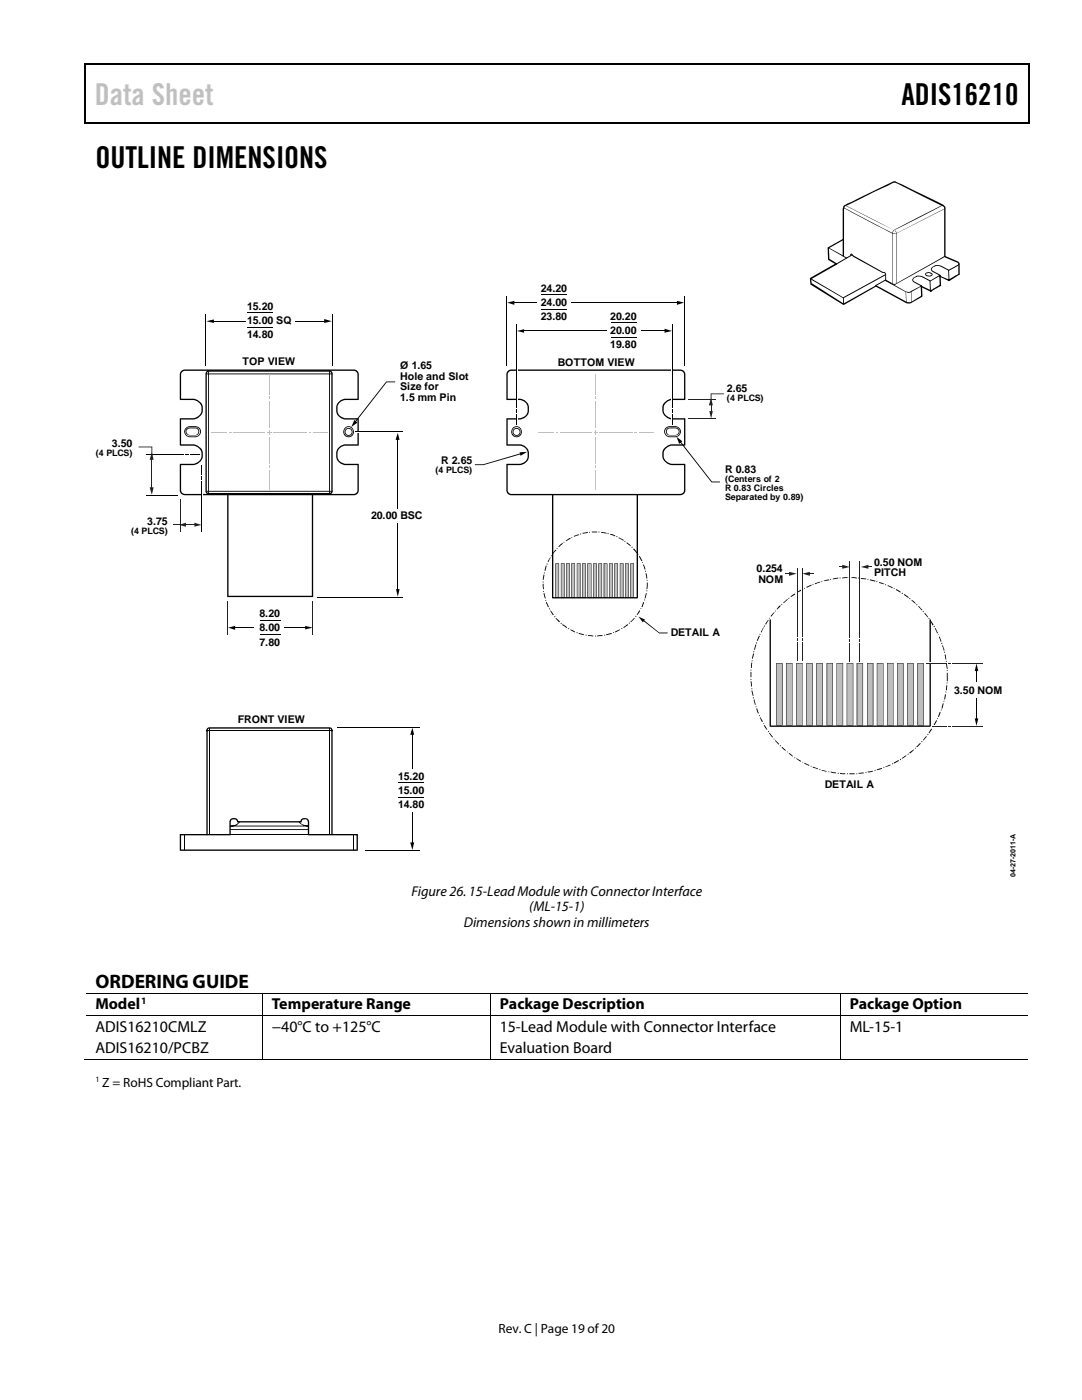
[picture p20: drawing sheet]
<svg xmlns="http://www.w3.org/2000/svg" width="216mm" height="279mm" viewBox="0 0 216 279" stroke-linecap="round" stroke-linejoin="round" font-family="sans-serif">
<defs><g id="words">
<text font-size="6" fill="#c1c1c1" x="18.9" y="20.9">Data Sheet</text>
<g font-size="6">
<text x="179.9" y="20.9">ADIS16210</text>
<text x="19" y="33.6">OUTLINE DIMENSIONS</text>
</g>
<text font-size="3.9" x="19" y="197.1">ORDERING GUIDE</text>
<g font-size="3.2">
<text x="19" y="201.5">Model</text>
<text x="54.2" y="201.5">Temperature Range</text>
<text x="99.7" y="201.5">Package Description</text>
<text x="169.5" y="201.5">Package Option</text>
<text x="19" y="206">ADIS16210CMLZ</text>
<text x="54.2" y="206">−40°C to +125°C</text>
<text x="99.7" y="206">15-Lead Module with Connector Interface</text>
<text x="169.5" y="206">ML-15-1</text>
<text x="19" y="210.2">ADIS16210/PCBZ</text>
<text x="99.7" y="210.2">Evaluation Board</text>
</g>
<g font-size="2.8">
<text x="82.1" y="178.8">Figure 26. 15-Lead Module with Connector Interface</text>
<text x="92.6" y="185.1">Dimensions shown in millimeters</text>
<text x="105.6" y="181.9">(ML-15-1)</text>
</g>
<g font-size="2.7">
<text x="20.4" y="216.9">Z = RoHS Compliant Part.</text>
<text x="99.5" y="266">Rev. C | Page 19 of20</text>
</g>
<g font-size="2.1">
<text x="107.9" y="58.2">24.20</text>
<text x="49.3" y="61.9">15.20</text>
<text x="49.3" y="64.7">15.00 SQ</text>
<text x="107.9" y="61">24.00</text>
<text x="107.9" y="63.8">23.80</text>
<text x="121.8" y="63.8">20.20</text>
<text x="49.3" y="67.5">14.80</text>
<text x="121.8" y="66.6">20.00</text>
<text x="121.8" y="69.5">19.80</text>
<text x="48.4" y="72.9">TOP VIEW</text>
<text x="79.8" y="73.6">Ø 1.65</text>
<text x="79.8" y="75.8">Hole and Slot</text>
<text x="79.8" y="77.9">Size for</text>
<text x="111.3" y="73">BOTTOM VIEW</text>
<text x="79.8" y="80">1.5 mm Pin</text>
<text x="145.1" y="78.3">2.65</text>
<text x="22.3" y="89.2">3.50</text>
<text x="88" y="92.6">R 2.65</text>
<text x="144.7" y="94.4">R 0.83</text>
<text x="29.4" y="104.9">3.75</text>
<text x="74" y="103.7">20.00 BSC</text>
<text x="174.4" y="112.9">0.50 NOM</text>
<text x="151" y="114.2">0.254</text>
<text x="151.3" y="116.3">NOM</text>
<text x="174.4" y="115">PITCH</text>
<text x="51.8" y="123.2">8.20</text>
<text x="51.8" y="126">8.00</text>
<text x="51.8" y="128.8">7.80</text>
<text x="133.8" y="126.9">DETAIL A</text>
<text x="190.4" y="138.6">3.50 NOM</text>
<text x="47.4" y="144.3">FRONT VIEW</text>
<text x="79.4" y="155.6">15.20</text>
<text x="79.4" y="158.5">15.00</text>
<text x="79.4" y="161.3">14.80</text>
<text x="164.6" y="157.2">DETAIL A</text>
</g>
<text font-size="1.9" x="28.2" y="200.4">1</text>
<g font-size="1.8">
<text x="145.1" y="80">(4 PLCS)</text>
<text x="19.1" y="90.9">(4 PLCS)</text>
<text x="86.9" y="94.4">(4 PLCS)</text>
<text x="144.7" y="96.2">(Centers of 2</text>
<text x="144.7" y="97.9">R 0.83 Circles</text>
<text x="144.7" y="99.7">Separated by 0.89)</text>
<text x="26.1" y="106.6">(4 PLCS)</text>
</g>
<text font-size="1.6" x="19" y="216">1</text>
<text font-size="1.4" x="202.6" y="175.1" transform="rotate(-90 202.6 175.1)">04-27-2011-A</text>
</g></defs>
<g fill="#000">
<path d="M16.9 12.7h.2v1h-.2zM16.9 12.7h.2v.3h-.2zM82.5 12.7h.3v.3h-.3zM205.1 12.7h.3v1h-.3zM205.1 12.7h.3v.3h-.3zM16.9 24.4h.2v.2h-.2zM82.3 24.4h.2v.2h-.2zM205.1 24.4h.3v.2h-.3zM41.2 64.1l1.5-.3v.7zM64.7 63.7l1.5 .4-1.5 .4zM41.1 74.5l25.3 .1-25.2 .1zM101.2 60.4l1.4-.4v.8z"/>
<path d="M103.2 66.1l1.4-.4v.7zM132.6 65.6l1.5 .5-1.5 .3zM135.1 60l1.4 .4-1.4 .4zM41.6 74l.1 .1-.1 24.5zM65.7 74l.1 .1v24.5zM41.1 98h25.3l-25.2 .1z"/>
</g>
<path d="M17 13.7v10.7M17.1 12.8h65.4M82.8 12.8h122.3M205.2 13.7v10.7M17.1 24.5h188" fill="none" stroke="#000" stroke-width=".25"/>
<g fill="none" stroke="#000" stroke-width=".2">
<path d="M101.1 59.1v13.8M108 58.8h5.2M136.5 59.1v13.8M41.1 62.8v10.2M42.2 64.1h6.8M49.4 62.4h5.1M49.4 65.3h5.1M59 64.1h6.1M66.3 62.8v10.2M102.3 60.4h4.8M104.2 66.1h16.8M108 61.7h5.2"/>
<path d="M114 60.4h21.4M121.9 64.4h5.1M121.9 67.3h5.1M127.9 66.1h5.1"/>
</g>
<g fill="#bdbec1">
<path d="M53.7 85.8l.1 .9z"/>
<path d="M53.3 86.2l.9 .1z"/>
</g>
<path d="M54.6 86.2h6.6" fill="none" stroke="#bdbec1" stroke-width=".2"/>
<path d="M61.6 86.2l.4 .1z" fill="#bdbec1"/>
<path d="M46.6 86.2h6.3M62.5 86.2h2.8" fill="none" stroke="#bdbec1" stroke-width=".2"/>
<path d="M45.8 86.2l.4 .1z" fill="#bdbec1"/>
<path d="M42.1 86.2h3.2" fill="none" stroke="#bdbec1" stroke-width=".2"/>
<path d="M53.7 92.9l.1 .5z" fill="#bdbec1"/>
<path d="M53.8 87.2v5.3M53.8 93.8v3.9" fill="none" stroke="#bdbec1" stroke-width=".2"/>
<path d="M53.7 79.1l.1 .6z" fill="#bdbec1"/>
<path d="M53.8 74.7v4.1M53.8 80v5.3" fill="none" stroke="#bdbec1" stroke-width=".2"/>
<g fill="#bdbec1">
<path d="M118.8 85.8l.1 .9z"/>
<path d="M118.5 86.2l.8 .1z"/>
</g>
<path d="M119.7 86.2h6.6" fill="none" stroke="#bdbec1" stroke-width=".2"/>
<path d="M126.7 86.2l.4 .1z" fill="#bdbec1"/>
<path d="M111.7 86.2h6.3M127.6 86.2h2.9" fill="none" stroke="#bdbec1" stroke-width=".2"/>
<path d="M110.9 86.2l.4 .1z" fill="#bdbec1"/>
<path d="M107.3 86.2h3.2" fill="none" stroke="#bdbec1" stroke-width=".2"/>
<path d="M118.8 92.9l.1 .5z" fill="#bdbec1"/>
<path d="M118.9 87.2v5.3M118.9 93.8v3.9" fill="none" stroke="#bdbec1" stroke-width=".2"/>
<path d="M118.8 79.1l.1 .6z" fill="#bdbec1"/>
<path d="M118.9 74.7v4.1M118.9 80v5.3" fill="none" stroke="#bdbec1" stroke-width=".2"/>
<g fill="#000">
<path d="M41.2 74.1l.4-.2h24.2v.3h-24.2l-.3 .2v.2v23.4l.1 .3 24.4 .1 .3-.4v-23.4v-.2l-.3-.2v-.3a.68 .68 0 0 1 .6 .7v23.4a.6 .6 0 0 1-.6 .7h-24.2a.6 .6 0 0 1-.6-.7v-23.4zM37 90.6h.6v.2h-.6zM38 90.6h1.9v.2h-1.9zM45.3 98.5l.3 .2v20.2h16.6v-20.2l.2-.2 .1 20.7h-17.2zM79.4 86.4l.3 1.4h-.8zM79 117.6h.7l-.3 1.5zM45.5 125.3l1.4-.4v.8zM60.9 124.9l1.5 .4-1.5 .3zM128.4 123.7l3.1 2.5h1.7v.2h-1.7l-3.2-2.6zM127.4 123.1l1.3 .6-.4 .5zM82.3 145.2l.3 1.4h-.8zM45.9 165.5l15.7 .1h-15.6z"/>
<path d="M41.4 145.3l.4-.2h24a.49 .49 0 0 1 .4 .3 .49 .49 0 0 1 0 .5l-.1-.1h.3v20.7l-.2 .1-.1-20.8 .2-.1-.2 .1-.3-.6v.2h-24v-.2l-.4 .7h-.2l.2-.1v20.7l-.1 .2-.1-20.9h.2h-.2zM35.9 166.4l10.1 .1h-.2v-2.4a.89 .89 0 0 1 .9-.8 .89 .89 0 0 1 .8 .8v-.2h12.5v.2a.83 .83 0 0 1 .6-.9 .83 .83 0 0 1 1 .4l.1 .5-.1 2.4 9.6-.1v.3h-9.7l-.1-2.6a.65 .65 0 0 0-.7-.6 .65 .65 0 0 0-.6 .6h-12.6a.72 .72 0 0 0-.7-.6 .72 .72 0 0 0-.8 .6v2.6h-9.9v2.8h35.1v-3.1l.2 .1v3.2l-35.4 .1-.1-.1zM81.8 168.1h.8l-.3 1.5z"/>
<path d="M118.7 126.9h.2v.1h-.2zM119.2 126.9l1-.1v.1l-1 .1zM117.3 126.8l1.1 .1v.1l-1.1-.1zM116.9 126.7h.1v.2h-.1zM120.6 126.7h.2v.2h-.2zM120.9 126.6l1.1-.3 .1 .2-1.1 .3zM115.5 126.3l1 .3v.2l-1.1-.3zM115.1 126.1l.2 .1-.1 .2-.2-.1zM122.4 126.2l.1-.1v.2h-.2zM122.7 126.1l1-.5 .1 .1-1 .5zM113.8 125.7l.1-.1 .6 .3 .2 .2v.1zM113.4 125.4h.2l-.1 .2-.2-.1zM123.9 125.4h.3zM124.4 125.2l.8-.6 .2 .1-.9 .7zM112.3 124.6l.9 .6-.1 .2-.9-.7zM111.8 124.4h.3l-.1 .2zM125.4 124.4l.2-.2 .1 .2zM125.8 124l.7-.7 .2 .1-.8 .8zM110.9 123.4v-.1l.8 .7-.1 .2zM110.6 123.1h.3l-.2 .1zM126.9 122.9l.1 .1-.1 .1zM127.6 121.8l.1 .1-.6 .9-.1-.1zM109.8 121.9l.1-.1 .6 .9-.2 .1zM109.5 121.5l.2-.1 .1 .1-.2 .1zM127.7 121.5h.3zM128.4 120.1l.1 .1-.3 1-.2-.1zM108.9 120.2l.2-.1 .4 1-.2 .1zM108.8 119.8l.2-.1-.2 .3zM128.5 119.6l.2 .3zM128.9 118.4h.2l-.3 1h-.2zM108.5 118.4h.1l.3 1h-.2zM108.4 117.9h.2v.2h-.2zM129 117.8h.2v.2h-.2zM129.1 116.2h.1v1.4h-.2zM108.3 116.5h.2l.1 1.1h-.2zM108.3 116.1h.2v.1h-.2zM129 115.7l.2 .2zM108.5 114.7h.1l-.1 1h-.2zM128.8 114.5l.2-.1 .2 1.1h-.2zM108.6 114.2l.1 .1-.1 .2-.1-.1zM128.7 113.9h.2l-.1 .2zM108.9 112.9h.2l-.3 1h-.2zM128.3 112.7l.1-.1 .2 .3 .2 .7-.2 .1zM109.1 112.4l.2 .1-.1 .2zM128.1 112.2l.3 .1-.2 .1zM109.8 111.2l.1 .1-.5 .9-.1-.1zM127.5 111l.2-.1 .5 1-.2 .1zM110 110.8l.1 .1v.1l-.2-.1zM127.2 110.6l.1-.1 .1 .2-.1 .1zM110.9 109.7l.1 .1-.7 .8-.1-.1zM126.3 109.6l.2-.2 .7 .9-.2 .1zM111 109.4h.3l-.1 .2zM126 109.3l.1-.2 .1 .2zM111.4 109.1l.8-.7 .2 .1-.8 .7zM125.1 108.2l.8 .7-.1 .1-.8-.6zM112.4 108.2h.2l-.1 .2zM124.6 108h.2zM112.9 107.9l.9-.6 .1 .2-.9 .5zM123.5 107.2l1 .6-.1 .1-1-.5zM114.1 107.2l.1 .1-.2 .1zM123.1 107l.1 .1-.1 .1-.1-.1zM114.5 107l.9-.4 .1 .2-.9 .3zM121.8 106.5l1 .4-.1 .2-1-.4zM115.7 106.5l.2-.1 .1 .2-.2 .1zM121.3 106.3l.2 .1-.1 .2-.2-.1zM116.2 106.3l1.1-.1v.1l-.3 .1-.8 .1zM120 106.2l1 .1v.2l-1-.2zM117.6 106.2l.1-.1v.2h-.1zM119.4 106.1h.2v.2h-.2zM118.1 106.1h1.1v.2h-1.1z"/>
</g>
<g fill="none" stroke="#000" stroke-width=".2">
<path d="M29.2 90.7h7.5M29.2 98.8h6.3M79.4 87.4v14.1M63.4 119.2h17M79.4 104.5v13.4M46.6 125.3h4M51.9 123.8h4.1M51.9 126.7h4.1M56.8 125.3h4.4M41.3 145.8h24.9M41.8 145.3v21.2M65.8 145.3v21.2"/>
<path d="M67.2 145.2h16.5M79.6 156.2h5M79.6 159.1h5M82.3 146.4v7.1M72.8 169.7h10.9M82.3 162.1v6.3"/>
</g>
<path d="M137.5 79.7h5.4M36 99.5v6.6M137.5 83.5h5.4M36.8 104.8h2.3M45.4 120v6.6M62.4 120v6.6" fill="none" stroke="#231f1f" stroke-width=".2"/>
<g fill="#231f1f">
<path d="M38.8 104.3l1.4 .5-1.4 .3z"/>
<path d="M35.7 104.8l1.4-.5v.8z"/>
</g>
<path d="M34.5 104.8h2.3" fill="none" stroke="#231f1f" stroke-width=".2"/>
<path d="M36.2 74l.7-.3h33.7v.3h-33.7a.78 .78 0 0 0-.8 .7v4.9l2.4 .1a1.86 1.86 0 0 1 2 1.6 2.13 2.13 0 0 1-2.1 2.4h-2.3v5l2.4 .1a1.86 1.86 0 0 1 2 1.6 2.13 2.13 0 0 1-2.1 2.4h-2.3v5.1a.78 .78 0 0 0 .8 .7h33.7a.76 .76 0 0 0 .7-.7v-5.1h-2.3a2.08 2.08 0 0 1-1.9-2 2.08 2.08 0 0 1 1.8-2.1h2.4v-5h-2.3a2.08 2.08 0 0 1-1.9-2 2.08 2.08 0 0 1 1.8-2.1h2.4v-4.9a.76 .76 0 0 0-.7-.7v-.2a.77 .77 0 0 1 1 .9v5.1h-2.6a1.81 1.81 0 0 0-1.7 1.8 1.81 1.81 0 0 0 1.7 1.9h2.6v5.4h-2.6a1.81 1.81 0 0 0-1.7 1.9 1.81 1.81 0 0 0 1.7 1.8h2.6v5.3a.98 .98 0 0 1-1 .9h-33.7a1 1 0 0 1-1-.9v-5.3h2.5a1.81 1.81 0 0 0 1.8-1.8 1.81 1.81 0 0 0-1.8-1.9h-2.5v-5.4h2.5a1.81 1.81 0 0 0 1.8-1.9 1.81 1.81 0 0 0-1.8-1.8h-2.5v-5.1z" fill="#000"/>
<g fill="#010201">
<path d="M68.9 85.3l.3-.2h.4a.94 .94 0 0 0-.9 1.3 .94 .94 0 0 0 1.5 .4 1.03 1.03 0 0 0-.6-1.7 1.06 1.06 0 0 1 1 1.1 1.06 1.06 0 0 1-1 1.1 1.1 1.1 0 0 1-1.1-.8 1.1 1.1 0 0 1 .4-1.2z"/>
<path d="M69 85.6l.2-.1h.4a.65 .65 0 0 0-.6 .9 .65 .65 0 0 0 1 .2 .7 .7 0 0 0-.4-1.1 .77 .77 0 0 1 .6 1.2 .77 .77 0 0 1-1.4-.2v-.3z"/>
<path d="M37 85.5a2.34 2.34 0 0 1 2.9 0 1.13 1.13 0 0 1 .1 1.2 1.13 1.13 0 0 1-1 .6h-1.1v-.2h1.1a.93 .93 0 0 0 .9-.9 .93 .93 0 0 0-.9-1l-1.1-.1a1.02 1.02 0 0 0-1 1.1 1.02 1.02 0 0 0 1 1 1.03 1.03 0 0 1-1-.6 1.03 1.03 0 0 1 .1-1.1z"/>
<path d="M37.3 85.5a1.93 1.93 0 0 1 1.7-.1l-1.1 .1a.66 .66 0 0 0-.7 .7 .66 .66 0 0 0 .7 .6h1.1a.71 .71 0 0 0 .6-.7 .71 .71 0 0 0-.6-.7 .75 .75 0 0 1 .8 .8 .75 .75 0 0 1-.8 .7h-1.1a.78 .78 0 0 1-.8-.5 .78 .78 0 0 1 .2-.9z"/>
</g>
<path d="M101.3 74l.7-.3v.3a.76 .76 0 0 0-.7 .7v4.9l2.4 .1a1.95 1.95 0 0 1 1.8 2.6 2.03 2.03 0 0 1-1.9 1.4h-2.3v5l2.4 .1a1.95 1.95 0 0 1 1.8 2.6 2.03 2.03 0 0 1-1.9 1.4h-2.3v5.1a.76 .76 0 0 0 .7 .7h33.7a.78 .78 0 0 0 .8-.7v-5.1h-2.3a2.08 2.08 0 0 1-2.1-2 2.08 2.08 0 0 1 2-2.1h2.4v-5h-2.3a2.08 2.08 0 0 1-2.1-2 2.08 2.08 0 0 1 2-2.1h2.4v-4.9a.78 .78 0 0 0-.8-.7h-33.7v-.3h33.7a1 1 0 0 1 1.1 1l-.1 5.1h-2.5a1.81 1.81 0 0 0-1.8 1.8 1.81 1.81 0 0 0 1.8 1.9h2.6v5.4h-2.6a1.81 1.81 0 0 0-1.8 1.9 1.81 1.81 0 0 0 1.8 1.8h2.5l.1 5.3a1 1 0 0 1-1.1 .9h-33.7a.98 .98 0 0 1-1-.9v-5.3h2.6a1.81 1.81 0 0 0 1.7-1.8 1.81 1.81 0 0 0-1.7-1.9h-2.6v-5.4h2.6a1.81 1.81 0 0 0 1.7-1.9 1.81 1.81 0 0 0-1.7-1.8h-2.6v-5.1z" fill="#000"/>
<g fill="#010201">
<path d="M102.4 85.3l.3-.2h.4a.94 .94 0 0 0-.8 1.5 .94 .94 0 0 0 1.6-.1 1.06 1.06 0 0 0-.8-1.4 1.06 1.06 0 0 1 1 1.1 1.06 1.06 0 0 1-1 1.1 1.1 1.1 0 0 1-1.1-.8 1.1 1.1 0 0 1 .4-1.2z"/>
<path d="M102.5 85.6l.3-.1h.3a.65 .65 0 0 0-.6 1 .65 .65 0 0 0 1.1-.1 .74 .74 0 0 0-.5-.9 .77 .77 0 0 1 .7 1.1 .77 .77 0 0 1-1.3 .2 .8 .8 0 0 1 0-1.2z"/>
<path d="M132.7 85.5a2.39 2.39 0 0 1 2.9 0 1.03 1.03 0 0 1 .1 1.1 1.03 1.03 0 0 1-1 .6 1.02 1.02 0 0 0 1-1 1.02 1.02 0 0 0-1-1.1l-1 .1a.93 .93 0 0 0-1 1 .93 .93 0 0 0 1 .9l1 .1a1.9 1.9 0 0 1-2-.4 1.06 1.06 0 0 1 0-1.3z"/>
<path d="M133.1 85.5l.3-.1h.3a.71 .71 0 0 0-.7 .7 .71 .71 0 0 0 .7 .7h1a.66 .66 0 0 0 .7-.6 .66 .66 0 0 0-.7-.7l-1-.1a1.93 1.93 0 0 1 1.6 .1 .78 .78 0 0 1 .2 .9 .78 .78 0 0 1-.8 .5h-1a.8 .8 0 0 1-.8-.5 .8 .8 0 0 1 .2-.9z"/>
</g>
<path d="M70.7 83.8l.6 .5-1.2 .9zM77.1 76.1h1.7v.2h-1.6l-6.3 8h-.2zM103.7 90.3l1.5-.1-1.3 .8zM94.8 92.7h1.6l7.6-2.3v.2l-7.6 2.2h-1.6zM135.6 88.1h.2l6.3 8h1.6v.2h-1.7zM135 87.2l1.1 .9-.6 .5z" fill="#000"/>
<path d="M27.6 89.1h2.8v1.9h-.2v-1.7h-2.6z" fill="#231f1f"/>
<path d="M30.3 91.5v6" fill="none" stroke="#231f1f" stroke-width=".2"/>
<g fill="#231f1f">
<path d="M30.3 90.3l.4 1.5h-.8z"/>
<path d="M29.9 97.2h.8l-.4 1.5z"/>
<path d="M141.8 78.5h2.7v.2h-2.5v1.4h-.2z"/>
<path d="M141.8 80.6h.2v1.7h-.2z"/>
<path d="M141.9 79.4l.3 1.5h-.8z"/>
<path d="M141.5 82h.7l-.3 1.5z"/>
</g>
<path d="M103 67.7h.2v16.6h-.2z" fill="#fff"/>
<path d="M103.1 64.7v16.6M103.1 82.7v2" fill="none" stroke="#000" stroke-width=".2"/>
<path d="M103 81.7h.2v.6h-.2z" fill="#000"/>
<path d="M134 67.7h.3v16.6h-.3z" fill="#fff"/>
<path d="M134.2 64.7v16.6M134.2 82.7v2" fill="none" stroke="#000" stroke-width=".2"/>
<path d="M110.2 98.7h.2v20.5h16.6v-20.5h.3l-.1 20.7h-17zM134.1 81.7h.2v.6h-.2z" fill="#000"/>
<path d="M110.9 112.4h.6v6.8h-.6z" fill="#bdbec1"/>
<path d="M110.9 112.4h.7v6.8l-.1-6.7h-.6v6.7h.7l-.1 .1h-.6z" fill="#000"/>
<path d="M111.9 112.4h.7v6.8h-.7z" fill="#bdbec1"/>
<path d="M111.9 112.4h.7v6.8l-.1-6.7h-.5v6.7l.6 .1h-.7z" fill="#000"/>
<path d="M113 112.4h.7v6.8h-.7z" fill="#bdbec1"/>
<path d="M113 112.4h.7v6.8l-.1-6.7h-.5v6.7l.6 .1h-.7z" fill="#000"/>
<path d="M114.1 112.4h.6v6.8h-.6z" fill="#bdbec1"/>
<path d="M114 112.4h.7v6.8v-6.7h-.6v6.7l.6 .1-.7-.1z" fill="#000"/>
<path d="M115.2 112.4h.6v6.8h-.6z" fill="#bdbec1"/>
<path d="M115.1 112.4h.7v6.8l-.1-6.7h-.5v6.7l.6 .1-.7-.1z" fill="#000"/>
<path d="M116.2 112.4h.7v6.8h-.7z" fill="#bdbec1"/>
<path d="M116.2 112.4h.7v6.8l-.1-6.7h-.6v6.7l.7 .1-.7-.1z" fill="#000"/>
<path d="M117.3 112.4h.6v6.8h-.6z" fill="#bdbec1"/>
<path d="M117.2 112.4h.8v6.8l-.1-6.7h-.6v6.7h.7l-.1 .1-.7-.1z" fill="#000"/>
<path d="M118.4 112.4h.6v6.8h-.6z" fill="#bdbec1"/>
<path d="M118.4 112.4h.7v6.8l-.1-6.7h-.5v6.7h.6l-.1 .1h-.6z" fill="#000"/>
<path d="M119.4 112.4h.6v6.8h-.6z" fill="#bdbec1"/>
<path d="M119.4 112.4h.7v6.8l-.1-6.7h-.5v6.7h.6l-.1 .1h-.6z" fill="#000"/>
<path d="M120.5 112.4h.6v6.8h-.6z" fill="#bdbec1"/>
<path d="M120.5 112.4h.7v6.8l-.1-6.7h-.5v6.7h.6l-.1 .1h-.6z" fill="#000"/>
<path d="M121.6 112.4h.7v6.8h-.7z" fill="#bdbec1"/>
<path d="M121.6 112.4h.7v6.8l-.1-6.7h-.6v6.7l.7 .1h-.7z" fill="#000"/>
<path d="M122.6 112.4h.7v6.8h-.7z" fill="#bdbec1"/>
<path d="M122.6 112.4h.7v6.8l-.1-6.7h-.5v6.7l.6 .1h-.7z" fill="#000"/>
<path d="M123.8 112.4h.6v6.8h-.6z" fill="#bdbec1"/>
<path d="M123.7 112.4h.7v6.8l-.1-6.7h-.5v6.7l.6 .1-.7-.1z" fill="#000"/>
<path d="M124.8 112.4h.6v6.8h-.6z" fill="#bdbec1"/>
<path d="M124.7 112.4h.7v6.8v-6.7h-.6v6.7l.6 .1-.7-.1z" fill="#000"/>
<path d="M125.9 112.4h.6v6.8h-.6z" fill="#bdbec1"/>
<path d="M125.8 112.4h.7v6.8l-.1-6.7h-.5v6.7l.6 .1-.7-.1z" fill="#000"/>
<g fill="#231f20">
<path d="M156.7 114.4h1v.2h-1z"/>
<path d="M157.4 114.1l1.6 .4-1.6 .4z"/>
<path d="M161.3 114.4h1v.2h-1z"/>
<path d="M160.1 114.5l1.5-.4v.8z"/>
<path d="M167.4 113.1h.9v.1h-.9z"/>
<path d="M168.1 112.7l1.5 .5-1.5 .3z"/>
<path d="M173 113.1h.9v.1h-.9z"/>
<path d="M171.8 113.2l1.5-.5v.8z"/>
</g>
<g fill="#000">
<path d="M194.9 132.4l.3 1.5h-.7zM194.5 143.4h.7l-.3 1.5z"/>
<path d="M169.5 154.3h1v.2h-1zM169 154.3h.2v.2h-.2zM167.6 154.2l1.1 .1v.2l-1.1-.1zM170.9 154.3h.2v.2h-.2zM171.3 154.2h1l.1 .1-1.1 .1zM167.2 154.2h.2v.2h-.2zM165.8 154l1 .2v.1l-1-.1zM172.7 154.1l.2 .1zM173.1 154l1.1-.2v.2l-.7 .1-.3 .1zM165.3 153.9l.2 .3zM163.9 153.7l.1-.1 1 .4zM174.5 153.7l.2-.1v.2l-.2 .1zM175 153.5l.9-.2 .1 .2-1 .2zM163.6 153.5h.1l-.1 .2-.1-.1zM162.2 153l1 .4v.1l-1.1-.3zM176.3 153.1h.2v.2h-.2zM176.6 153l1-.4 .1 .1-1 .4zM161.8 152.8l.2 .1-.2 .1zM160.5 152.2l1 .5-.1 .1-.9-.4zM178 152.4l.1-.1 .1 .2-.1 .1zM178.3 152.2l1-.5 .1 .2-1 .5zM160.1 152.1h.2zM158.9 151.4l.1-.1 .8 .6-.1 .1zM179.6 151.5l.1-.1 .1 .2-.2 .1zM179.9 151.3l.9-.6 .1 .1-.7 .5zM158.6 151.1v.2zM157.4 150.4v-.1l.8 .6v.1zM181.1 150.5l.1-.1 .1 .1zM181.4 150.2l.9-.6 .1 .1-.8 .7zM157.1 149.9v.3zM155.9 149.1l.1-.1 .8 .7-.1 .1-.2-.1zM182.6 149.3h.1l-.1 .2zM182.8 149l.8-.8 .1 .2-.7 .7zM155.7 148.7l.2 .2h-.2zM154.6 147.8l.1-.1 .8 .8-.2 .1zM183.8 148h.3l-.1 .2zM184.8 146.9l.1 .1-.7 .8v-.1zM154.4 147.4l.1 .1-.1 .1zM153.6 146.2l.7 .9-.2 .1-.6-.8zM185 146.6h.3l-.2 .1zM185.8 145.4l.2 .1-.6 .9-.1-.2zM153.2 146l.2-.1 .1 .1zM152.4 144.8l.2-.1 .5 .9-.1 .1zM186.2 144.9v.2zM186.8 143.7l.2 .1-.5 1-.2-.1zM152.2 144.4h.3zM151.6 143.1l.6 .9-.1 .1zM187 143.3l.2 .1-.1 .2zM187.5 142.1h.2l-.4 1-.1-.1zM151.4 142.8l.1-.1 .1 .1-.2 .1zM150.9 141.4l.2-.1 .3 1-.1 .1zM187.8 141.6h.2l-.1 .2h-.2zM188.1 140.4h.2l-.3 1-.1-.1zM150.7 141l.3 .1-.2 .1zM150.4 139.7l.2-.1 .2 1h-.2zM188.3 139.8h.2l-.1 .2h-.2zM188.6 138.5l.2 .1-.2 .7v.3h-.2zM150.2 139.2l.2-.1 .1 .2-.2 .1zM149.9 137.8h.2l.3 1.1h-.2zM188.7 138l.1 .3zM188.8 136.8h.2l-.1 1-.1-.1zM149.9 137.4h.2v.1h-.2zM149.8 136h.1l.1 1h-.2zM188.9 136.2h.2l-.1 .2h-.2zM188.9 134.3h.2v1.7h-.2zM149.8 135.5h.1v.2h-.1zM149.8 134.1h.1v1.1h-.1zM188.9 133.7h.2v.2h-.2zM149.8 133.7h.1v.1h-.1zM188.8 132.4h.1l.2 1.1h-.2zM149.9 132.2h.2l-.1 1.1h-.2zM188.8 131.9h.1v.2h-.1zM150 131.8h.2l-.1 .2h-.2zM188.5 130.7l.2-.1 .1 1h-.1zM150.3 130.4l.2 .1-.3 .9h-.2zM188.3 130.1l.2-.1 .1 .2-.2 .1zM150.4 129.9l.2 .1-.1 .2-.2-.1zM188 128.8h.1l.4 1-.2 .1zM150.7 128.6l.2 .1-.3 1h-.1zM187.8 128.4l.2-.1v.1l-.1 .1zM150.9 128.2l.2 .1-.1 .1h-.2zM187.3 127.1l.2-.1 .4 1-.2 .1zM151.4 126.9h.2l-.4 1-.2-.1zM187.2 126.7h.1zM151.6 126.5l.2 .1-.3 .1zM186.5 125.4h.2l.5 .9-.2 .1zM152.3 125.2l.1 .1-.4 .9-.2-.1zM186.3 125l.2-.1v.2l-.1 .1zM152.5 124.8l.2 .1-.1 .2-.2-.1zM185.6 123.8h.1l.6 .8-.2 .2zM153.3 123.7l.1 .1-.5 .8h-.2zM185.2 123.5l.2-.2 .1 .2zM153.6 123.2v.3zM184.4 122.4l.2-.1 .6 .8-.1 .1zM154.4 122.2l.1 .1-.6 .8-.2-.1zM184.1 122h.2l-.1 .2zM154.7 121.8v.3zM183.2 121l.2-.1 .7 .8-.2 .1zM155.7 120.8l.1 .1-.7 .7h-.1zM182.8 120.7h.3l-.2 .1zM155.9 120.6h.2l-.1 .2zM181.9 119.8v-.1l.8 .7-.1 .1zM156.3 120.2l.8-.7 .1 .2-.8 .7zM181.5 119.3l.2 .1-.1 .2-.2-.1zM157.3 119.4l.1-.1 .1 .1zM180.4 118.5l.9 .7-.1 .1-.8-.6zM157.7 119.1l.9-.6 .1 .1-.9 .6zM180 118.3l.2 .1-.1 .1h-.2zM158.8 118.3l.2-.1v.2l-.1 .1zM178.8 117.6l.9 .5-.1 .2-.8-.6zM159.2 118l1-.5 .1 .2-1 .5zM178.4 117.3l.1 .3-.2-.1zM160.5 117.4v-.1l.1 .2-.1 .1zM177.2 116.8l.9 .4v.2l-1-.4zM160.9 117.1l1-.4 .1 .2-1 .4zM176.6 116.6h.2v.2h-.2zM162.1 116.6l.2-.1v.2l-.2 .1zM175.4 116.2l1.1 .3-.1 .1-1-.3zM162.6 116.4l1-.3v.1l-.9 .4zM174.9 116h.1v.2h-.1zM163.9 116h.2v.2h-.2zM173.6 115.6l1.1 .3-.1 .2-1.1-.3zM164.3 115.9l1.1-.3 .1 .2zM173.1 115.5h.2v.2h-.2zM165.7 115.5h.1v.2h-.1zM171.8 115.4l1 .1v.1l-1-.1zM166.2 115.5l1.1-.2v.2h-.3l-.8 .1zM171.2 115.3h.2v.2h-.2zM167.5 115.3h.2v.2h-.2zM169.9 115.2l1.1 .1v.2l-1.1-.1zM168.1 115.3l1-.1v.2l-1 .1zM169.4 115.2h.2v.2h-.2z"/>
</g>
<path d="M194.9 133.7v2.4M194.9 139.3v4.3" fill="none" stroke="#000" stroke-width=".2"/>
<path d="M158.9 116.8h.2v2.4h-.2z" fill="#fff"/>
<path d="M159 127.4h.1v.5h-.1z" fill="#231f20"/>
<path d="M159 113.4v13.7M159 128.2v3.7" fill="none" stroke="#231f20" stroke-width=".2"/>
<path d="M159.9 116.8h.3v1.3h-.3z" fill="#fff"/>
<path d="M160 127.4h.2v.5h-.2z" fill="#231f20"/>
<path d="M160.1 113.4v13.7M160.1 128.2v3.7" fill="none" stroke="#231f20" stroke-width=".2"/>
<path d="M185.9 144.8h1.3v.3h-1.3z" fill="#fff"/>
<path d="M189.2 144.9h.5v.2h-.5z" fill="#231f20"/>
<path d="M186 145h2.9M190 145h6" fill="none" stroke="#231f20" stroke-width=".2"/>
<path d="M153.6 123.6h.1l.1 .2v21h31.7v-21l.1-.2h.1v21.4h-32.1z" fill="#000"/>
<path d="M154.9 132.3h1.2v12.4h-1.2z" fill="#bdbec1"/>
<path d="M154.9 132.3h1.2v12.4l-.1-12.3h-1v12.3l1.1 .1h-1.2z" fill="#000"/>
<path d="M156.9 132.3h1.2v12.4h-1.2z" fill="#bdbec1"/>
<path d="M156.8 132.3h1.4v12.4l-.1-12.3h-1.2v12.3l1.3 .1-1.4-.1z" fill="#000"/>
<path d="M159 132.3h1.1v12.4h-1.1z" fill="#bdbec1"/>
<path d="M158.9 132.3h1.3v12.4l-.1-12.3h-1.1v12.3l1.2 .1h-1.3z" fill="#000"/>
<path d="M160.9 132.3h1.2v12.4h-1.2z" fill="#bdbec1"/>
<path d="M160.9 132.3h1.2v12.4l-.1-12.3h-1v12.3l1.1 .1h-1.2z" fill="#000"/>
<path d="M162.9 132.3h1.3v12.4h-1.3z" fill="#bdbec1"/>
<path d="M162.9 132.3h1.3v12.4l-.1-12.3h-1.1v12.3l1.2 .1h-1.3z" fill="#000"/>
<path d="M165 132.3h1.2v12.4h-1.2z" fill="#bdbec1"/>
<path d="M165 132.3h1.2v12.4l-.1-12.3h-1v12.3l1.1 .1h-1.2z" fill="#000"/>
<path d="M167 132.3h1.1v12.4h-1.1z" fill="#bdbec1"/>
<path d="M166.9 132.3h1.3v12.4l-.1-12.3h-1.1v12.3l1.2 .1h-1.3z" fill="#000"/>
<path d="M169 132.3h1.2v12.4h-1.2z" fill="#bdbec1"/>
<path d="M168.9 132.3h1.4v12.4l-.1-12.3h-1.2v12.3h1.3l-.1 .1h-1.3z" fill="#000"/>
<path d="M171 132.3h1.2v12.4h-1.2z" fill="#bdbec1"/>
<path d="M171 132.3h1.2v12.4l-.1-12.3h-1v12.3l1.1 .1h-1.2z" fill="#000"/>
<path d="M173 132.3h1.2v12.4h-1.2z" fill="#bdbec1"/>
<path d="M173 132.3h1.2v12.4v-12.3h-1.1v12.3l1.1 .1h-1.2z" fill="#000"/>
<path d="M175 132.3h1.2v12.4h-1.2z" fill="#bdbec1"/>
<path d="M175 132.3h1.3v12.4l-.1-12.3h-1.2v12.3l1.3 .1-1.3-.1z" fill="#000"/>
<path d="M177.1 132.3h1.1v12.4h-1.1z" fill="#bdbec1"/>
<path d="M177 132.3h1.3v12.4l-.1-12.3h-1.1v12.3l1.2 .1h-1.3z" fill="#000"/>
<path d="M179 132.3h1.3v12.4h-1.3z" fill="#bdbec1"/>
<path d="M179 132.3h1.3v12.4l-.1-12.3h-1.1v12.3l1.2 .1h-1.3z" fill="#000"/>
<path d="M181.1 132.3h1.2v12.4h-1.2z" fill="#bdbec1"/>
<path d="M181.1 132.3h1.2v12.4l-.1-12.3h-1.1v12.3l1.2 .1h-1.2z" fill="#000"/>
<path d="M183.1 132.3h1.2v12.4h-1.2z" fill="#bdbec1"/>
<path d="M183.1 132.3h1.2v12.4l-.1-12.3h-1v12.3l1.1 .1h-1.2z" fill="#000"/>
<path d="M185 132.2h4.7v.3h-4.7z" fill="#fff"/>
<path d="M189.2 132.3h.5v.2h-.5z" fill="#231f20"/>
<path d="M184.9 132.4h4M190 132.4h6" fill="none" stroke="#231f20" stroke-width=".2"/>
<path d="M169.5 117h.2v2.3h-.2z" fill="#fff"/>
<path d="M169.5 127.6h.2v.5h-.2z" fill="#231f20"/>
<path d="M169.6 112.1v15.2M169.6 128.4v3.7" fill="none" stroke="#231f20" stroke-width=".2"/>
<path d="M171.5 117h.3v1.3h-.3z" fill="#fff"/>
<path d="M171.5 127.6h.2v.5h-.2z" fill="#231f20"/>
<path d="M171.6 112.1v15.2M171.6 128.4v3.7" fill="none" stroke="#231f20" stroke-width=".2"/>
<path d="M45.9 164.8l15.7 .1a1.88 1.88 0 0 1-2-.9h.1a2.64 2.64 0 0 0 1.9 .9h-15.6v-.1a1.9 1.9 0 0 0 1.7-.8l.1 .1a1.65 1.65 0 0 1-1.9 .8z" fill="#000"/>
<path d="M36.8 166.6v2.9M45.9 166.6h16M70.4 166.6v2.9" fill="none" stroke="#000" stroke-width=".2"/>
<path d="M40.2 98.6h.3v.4h-.3z" fill="#fff"/>
<path d="M40.3 96v10.1" fill="none" stroke="#000" stroke-width=".2"/>
<path d="M40.2 95h.2v.7h-.2zM40.2 92.7h.2v2h-.2z" fill="#000"/>
<path d="M71.1 86.1h.7v.3h-.7z" fill="#fff"/>
<path d="M70.9 86.2h9.5" fill="none" stroke="#000" stroke-width=".2"/>
<g fill="#fff">
<path d="M165.2 49.5l3.1-1.7 20.3 3.5 2.7 1.3v2.2l-2 1.3-1.7-1 .1 1.8-2 1.2-1.9-.9 .1 2-2.3 1.3-.8-.1-5.9-3.4-6.5 3.7-6.6-4.1-.1-1.1 5.4-2.9-1.8-.8z"/>
<path d="M161.8 55.6l5.1-2.9 21.8-1.5 2.3 1.1 .3 .4 .1 2-2.1 1.3-1.7-.8v-.2l.1 1.9-2 1.2-1.8-1 .1 2-2.1 1.2-.5 .1-.6-.1-6-3.3-6.5 3.7-6.5-4.1z"/>
</g>
<path d="M161.7 55.4l5.2-2.9 .1 .3-5.1 2.9 .1 .8 6.3 4.1 6.5-3.7 6.1 3.3-.1 .1h.7l2.4-1.3 .1 .1h-.2l-.1-2 .3 .1-.1-.2 1.8 .9v.3l-.1-.1 .1-.2 1.9-1.1 .1 .1h-.2v-2l1.9 .9 .1 .2-.2 .1v-.3l2-1.1h.1l-.2 .1 .1-2.1-.1-.2-2.6-1.1v-.3l2.5 1.1 .4 .5v2h-.2h.2v.1l-2 1.3-.2-.1 .1 .1-.1-.1h.2h-.2h.2h-.2l.1-.2-.1 .3-1.7-.8-.2-.3h.3l.1 2-2 1.2-.1-.3 .1 .1-.1 .1v-.2v.3l-1.9-.9-.1-.3h.3l.1 2.2-2.5 1.4-.8-.1-6-3.3-6.6 3.6-6.5-4z" fill="#000"/>
<path d="M165.3 49.4l3-1.6-1.4 4.8-1.6-.9z" fill="#fff"/>
<path d="M165.2 49.4l3-1.7h.3l-.1 .1-3 1.7 .1 2.1 1.5 1-.1 .2-1.7-1z" fill="#000"/>
<path d="M184.7 54.5l.7-.2v.2l-.5 .1a.46 .46 0 0 0 .2 .4 .46 .46 0 0 0 .5 0l.3-.2-.5-.4a.46 .46 0 0 1 .7 .4 .46 .46 0 0 1-.7 .4 .53 .53 0 0 1-.6-.1 .53 .53 0 0 1-.1-.6z" fill="#010201"/>
<path d="M180.8 58.3v2" fill="none" stroke="#000" stroke-width=".2"/>
<path d="M168.2 59.4l.2 .1-.1 1.2zM165.3 49.4l3.7 2.1-.1 .1zM176.6 55.9l4.2 2.4 .7-.1 2.3-1.2 .1 .1-2 1.1a.85 .85 0 0 1-1.2 .1l-4.1-2.2zM181.8 58.3l.1 2zM182.2 55.5l.3-.1h-.1l.6-.4h.6l2.1 1-.1 .2-1.5-.8 .1-.1-1.4-.1 .1 .1-.6 .3v.4l1.6 .9 .1 .2-1.6-.8a.48 .48 0 0 1-.4-.3 .48 .48 0 0 1 .2-.5zM185.5 56l.2 .1v2zM185.6 56l2-1.1-.1 .2-1.8 1.1zM185.9 53.4l.3-.1-.1-.1 .6-.3h.6l2.1 1-.1 .1-1.5-.8 .1-.1h-1.4h.1l-.6 .4v.4l1.6 .9 .1 .2-1.6-.8a.48 .48 0 0 1-.4-.4 .48 .48 0 0 1 .2-.4zM189.2 53.9h.2v2.1zM189.3 53.9l1.7-.9 .3-.5 .1 .1-.3 .5-1.7 .9z" fill="#000"/>
<path d="M168.6 41l8.7-4.2a1.63 1.63 0 0 1 1.3-.4l9.2 4.4a.83 .83 0 0 1 .8 .8v9.5h-20.4l.1-9.5z" fill="#fff"/>
<g fill="#000">
<path d="M166.8 52.6l3.2-1.8 .1 .1-3.2 1.9zM174.6 56.9l2-1.1 .2 .1-2.1 1.2zM161.7 55.5l6.5 3.8 8.5-4.6v.2l-8.4 4.6-6.6-3.8zM178.3 46l9.8-5.1 .1 .1-6.6 3.3a12.7 12.7 0 0 0-3.4 1.9l-.1 10.5v-10.2zM168.8 41l9.4 4.8a.86 .86 0 0 1 .7 .8l-.1 10v-10.3l-.3-.3zM168.4 41.5l8.1 4.2a4 4 0 0 0 2.3 .9l9.9-5-10.2 5.1-1.3-.5zM169.7 50.8l.3-.2 .4 .4 5.8 3.3h.3l.3 .4-.1 1.2 1.8 .8 10.1-5.7 .1 .2-10.2 5.7-1.9-.9-.1-1.6-.4 .1-5.9-3.3-.3-.3 .1-.1h-.2v.2h-.1zM168.4 41.1l9.4-4.7a1.1 1.1 0 0 1 1.5 .1l5.1 2.5a16.3 16.3 0 0 1 4.1 2.1l.2 .5-.1 9.7-.2-.2v-9.7l-.2-.2-9.6-4.8-10 4.9-.2 .5v9.3l-.2 .1-.1-9.4zM52.2 198.1h.2v.2h-.2zM97.7 198.1h.2v.2h-.2zM167.6 198.1h.1v.2h-.1zM52.2 202.6h.2v.2h-.2z"/>
<path d="M52.2 211.4h.2v.2h-.2zM97.7 202.6h.2v.2h-.2zM97.7 211.4h.2v.2h-.2zM167.6 202.6h.1v.2h-.1zM167.6 211.4h.1v.2h-.1z"/>
</g>
<g fill="none" stroke="#000" stroke-width=".2">
<path d="M17.1 198.2h35.1M52.3 198.3v4.3M52.4 198.2h45.3M97.8 198.3v4.3M97.9 198.2h69.7M167.6 198.3v4.3M167.7 198.2h37.4M16.9 211.5h35.3M17.1 202.7h35.1M52.3 202.8v8.6M52.4 202.7h45.3M52.4 211.5h45.3"/>
<path d="M97.8 202.8v8.6M97.9 202.7h69.7M97.9 211.5h69.7M167.6 202.8v8.6M167.7 202.7h37.4M167.7 211.5h37.4"/>
</g>
<use href="#words"/>
</svg>
